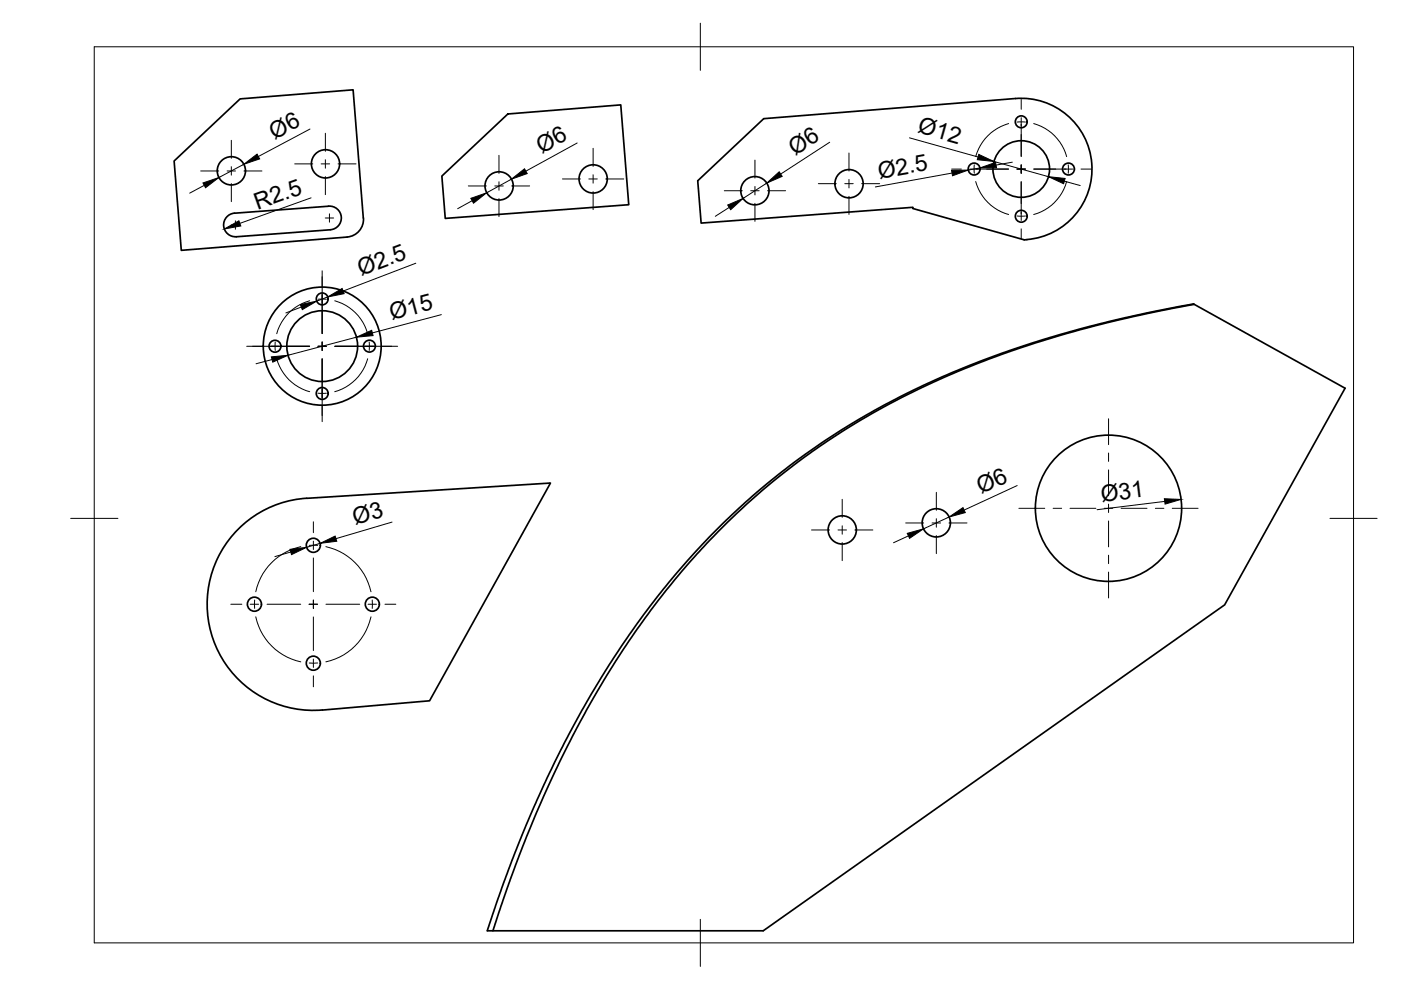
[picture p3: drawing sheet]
<svg xmlns="http://www.w3.org/2000/svg" width="297mm" height="210mm" viewBox="0 0 297 210" stroke-linecap="round" stroke-linejoin="round" font-family="sans-serif">
<defs><g id="words">
<g font-size="4.9">
<text x="58.2" y="29.6" transform="rotate(-28 58.2 29.6)">Ø6</text>
<text x="194.4" y="28.1" transform="rotate(16 194.4 28.1)">Ø12</text>
<text x="114.9" y="32.7" transform="rotate(-29 114.9 32.7)">Ø6</text>
<text x="168.6" y="33.1" transform="rotate(-33 168.6 33.1)">Ø6</text>
<text x="186.5" y="37.9" transform="rotate(-10 186.5 37.9)">Ø2.5</text>
<text x="54.6" y="44.5" transform="rotate(-20 54.6 44.5)">R2.5</text>
<text x="76.6" y="58.6" transform="rotate(-21 76.6 58.6)">Ø2.5</text>
<text x="83.1" y="67.9" transform="rotate(-15 83.1 67.9)">Ø15</text>
<text x="208" y="104.8" transform="rotate(-25 208 104.8)">Ø6</text>
<text x="233.6" y="106.4" transform="rotate(-7 233.6 106.4)">Ø31</text>
<text x="75.3" y="111.4" transform="rotate(-16 75.3 111.4)">Ø3</text>
</g>
</g></defs>
<!-- layer: Visible -->
<g fill="none" stroke="#000" stroke-width=".36">
<path d="M93.7 37.3l14-13.1 23.9-2 1.7 21.2-38.9 2.9zM69.7 43.7a2.51 2.51 0 0 1 2.7 2.3 2.51 2.51 0 0 1-2.4 2.7M69.7 43.7l-20 1.5a2.51 2.51 0 0 0-2.3 2.7 2.51 2.51 0 0 0 2.7 2.3l19.9-1.5M77 46.2l-2.1-27.2-24 2-14 13.1 1.5 19 35.2-2.8M77.1 46.2a3.8 3.8 0 0 1-3.5 4.1M217.7 50.8a15 15 0 0 0 13.8-16.2 15 15 0 0 0-16.2-13.7l-53.4 4.3-14 13.1 .8 9 44.8-3.3v.2l23.7 6.7 .5-.1M253.2 64.5a227.5 227.5 0 0 0-58 17.8 154.4 154.4 0 0 0-65.3 59l-4.2 6.8-3.8 7a268.2 268.2 0 0 0-17.4 42.3h57.3l97.9-69.2 25.5-45.9-32.2-17.9-13.4 2.8a196.9 196.9 0 0 0-57.4 21.6l-1.4 .9a156.7 156.7 0 0 0-52.9 53.3l-4.6 7.7-3.7 6.9-3.6 7.4-3.8 8.5-5.3 13.4-3.6 10.5h1.2M50.9 111.9a22.5 22.5 0 0 1 14.1-6.3l51.7-3.2-25.6 46.2-22.7 1.9a22.5 22.5 0 0 1-22.5-13.1 22.5 22.5 0 0 1 5-25.5z"/>
<circle cx="49.1" cy="36.2" r="3"/>
<circle cx="69" cy="34.7" r="3"/>
<circle cx="105.8" cy="39.4" r="3"/>
<circle cx="125.8" cy="37.9" r="3"/>
<circle cx="180" cy="39" r="3"/>
<circle cx="206.5" cy="35.8" r="1.26"/>
<circle cx="216.5" cy="35.8" r="6"/>
<circle cx="216.5" cy="25.8" r="1.26"/>
<circle cx="226.5" cy="35.8" r="1.26"/>
<circle cx="160.1" cy="40.4" r="3"/>
<circle cx="216.5" cy="45.9" r="1.26"/>
<circle cx="58.3" cy="73.4" r="1.26"/>
<circle cx="68.3" cy="73.4" r="7.5"/>
<circle cx="68.3" cy="63.4" r="1.26"/>
<circle cx="68.3" cy="73.4" r="12.5"/>
<circle cx="78.3" cy="73.4" r="1.26"/>
<circle cx="68.3" cy="83.4" r="1.26"/>
<circle cx="66.4" cy="115.6" r="1.49"/>
<circle cx="178.6" cy="112.4" r="3"/>
<circle cx="198.5" cy="110.9" r="3"/>
<circle cx="235" cy="107.8" r="15.5"/>
<circle cx="53.9" cy="128.1" r="1.49"/>
<circle cx="78.9" cy="128.1" r="1.49"/>
<circle cx="66.4" cy="140.6" r="1.49"/>
</g>
<!-- layer: BORDER -->
<path d="M20 9.9h267v190h-267zM148.5 4.9v10M15 109.9h10M282 109.9h10M148.5 194.9v10" fill="none" stroke="#000" stroke-width=".21"/>
<!-- layer: Smart Centers -->
<g fill="none" stroke="#000" stroke-width=".21">
<path d="M42.5 36.3h3.9M48.2 36.3h1.7M49 29.8v3.8M49 35.3v1.8M49 38.9v3.8M51.7 36.3h3.8M62.5 34.7h3.8M68.1 34.7h1.8M69 28.3v3.8M69 33.9v1.8M69 37.4v3.9M71.7 34.7h3.8"/>
<path d="M99.3 39.4h3.8M104.9 39.4h1.8M105.8 32.9v3.9M105.8 38.5v1.8M108.5 39.4h3.8M119.3 37.9h3.8M124.8 37.9h1.8M125.8 31.4v3.9M125.8 37.1v1.7M128.4 37.9h3.8M160.1 33.9v3.9M160.1 39.5v1.8"/>
<path d="M173.5 38.9h3.8M179.1 38.9h1.8M180 32.4v3.9M180 38.1v1.7M182.7 38.9h3.8M201.8 35.8h2M205.6 35.8h8.2M206.6 34.9v1.8M206.9 38.5a10 10 0 0 0 6.9 7M213.8 26.2a10.1 10.1 0 0 0-6.9 7M215.6 35.8h1.8M215.6 25.9h1.8"/>
<path d="M216.5 21.1v2.1M216.5 24.9v8.3M216.5 35v1.7M216.5 38.5v8.3M219.2 26.2a10 10 0 0 1 6.9 7M219.2 35.8h8.2M226.1 38.5a9.9 9.9 0 0 1-6.9 7M226.5 34.9v1.8M229.2 35.8h2.1M49 47.7h1.8M49.9 46.8v1.8M68.3 57.4v13.3"/>
<path d="M69 46.2h1.7M69.8 45.3v1.8M105.8 42.1v3.8M125.8 40.6v3.8M153.6 40.4h3.8M159.2 40.4h1.8M160.1 43.1v3.8M162.7 40.4h3.9M180 41.6v3.9M215.6 45.8h1.8M216.5 48.5v2.1M52.3 73.4h13.3"/>
<path d="M58.4 72.5v1.8M58.7 76.1a9.9 9.9 0 0 0 7 7M65.7 63.8a9.9 9.9 0 0 0-7 7M67.4 73.4h1.8M67.4 63.4h1.8M68.3 72.5v1.8M68.3 76.1v13.3M71 63.8a10 10 0 0 1 7 7M71 73.4h13.3M78 76.1a10 10 0 0 1-7 7M78.3 72.5v1.8M67.4 83.4h1.8"/>
<path d="M235 88.8v5.5M235 96v1.8M235 99.6v5.5M63.8 115.9a12.5 12.5 0 0 0-9.6 9.6M65.6 115.6h1.7M66.4 110.6v2.3M66.4 114.7v1.8M66.4 118.3v7.1M69.1 115.9a12.6 12.6 0 0 1 9.6 9.6M172.1 112.4h3.8M177.7 112.4h1.8M178.6 105.9v3.8"/>
<path d="M178.6 111.5v1.8M178.6 115v3.9M181.3 112.4h3.8M192 110.9h3.8M197.6 110.9h1.8M198.5 104.4v3.8M198.5 110v1.8M198.5 113.6v3.8M201.2 110.9h3.8M216 107.8h5.5M223.3 107.8h1.8M226.9 107.8h5.4"/>
<path d="M234.1 107.8h1.8M235 106.9v1.8M235 110.5v5.4M235 117.7v1.8M237.7 107.8h5.5M245 107.8h1.8M248.5 107.8h5.5M48.9 128.1h2.4M53 128.1h1.8M54 127.2v1.8M54.2 130.8a12.4 12.4 0 0 0 9.6 9.5M56.6 128.1h7.2"/>
<path d="M65.5 128.1h1.8M66.4 127.2v1.8M66.4 130.8v7.1M66.4 139.7v1.8M69.1 128.1h7.2M78 128.1h1.8M78.7 130.8a12.5 12.5 0 0 1-9.6 9.5M78.9 127.2v1.8M81.6 128.1h2.3M235 121.3v5.5M65.6 140.6h1.7M66.4 143.3v2.3"/>
</g>
<!-- layer: FD_Dimensions -->
<g fill="none" stroke="#000" stroke-width=".21">
<path d="M43.3 39.3l-3.1 1.7M51.7 34.8l-5.3 2.8M65.7 27.4l-10.9 5.8M108.4 38l-5.2 2.9M122.4 30.3l-10.9 6M162.6 38.8l-5.1 3.3M175.9 30.2l-10.4 6.7M192.8 29.2l14.6 4.1M201.8 36.7l-16.2 2.9M207.8 35.6l-2.5 .5M210.7 34.2l11.6 3.3M214.6 34.4l-3.4 .6"/>
<path d="M225.7 38.4l3.3 .9M66 41.9l-15.2 5.5M88.2 55.8l-15.5 5.9M100.1 42.6l-3.1 1.7M154.6 44l-2.9 1.9M57.7 76.2l-3.4 .9M63.9 65.1l-3.3 1.3M69.5 63l-2.4 .9M75.6 71.5l-14.5 3.8M93.6 66.7l-14.6 3.9M61.6 117l-3.3 1M67.9 115.2l-2.9 .8"/>
<path d="M83.1 110.7l-11.9 3.5M192.6 113.6l-3.2 1.5M201.2 109.6l-5.4 2.5M215.7 102.9l-11.3 5.3M246.9 106.3l-14.3 1.8"/>
</g>
<g fill="#000" stroke="#000" stroke-width=".21">
<path d="M43 38.8l3.4-1.2-2.8 2.2zM51.7 34.8l2.8-2.1 .6 1zM108.4 38l2.8-2.2 .6 1zM162.6 38.8l2.6-2.4 .6 1zM201.7 36.1h3.6l-3.3 1.2zM207.5 32.7l3.2 1.5-3.5-.3zM207.8 35.6l3.3-1.2 .2 1.2zM222.3 37.5l3.5 .3-.3 1.2zM47.6 48.5l3.1-1.7 .4 1.1zM99.8 42.1l3.4-1.2-2.8 2.2zM154.3 43.5l3.2-1.4-2.6 2.4zM57.5 75.7l3.6-.4-3.3 1.5z"/>
<path d="M63.7 64.6l3.4-.7-3 1.8zM69.5 63l3-1.8 .5 1.1zM75.6 71.5l3.2-1.5 .3 1.2zM61.5 116.5l3.5-.5-3.2 1.6zM67.9 115.2l3.2-1.5 .3 1.1zM192.4 113.1l3.4-1-3 2zM201.2 109.6l3-2 .5 1.1zM246.9 105.7l3.5 .2-3.4 1z"/>
</g>
<use href="#words"/>
</svg>
